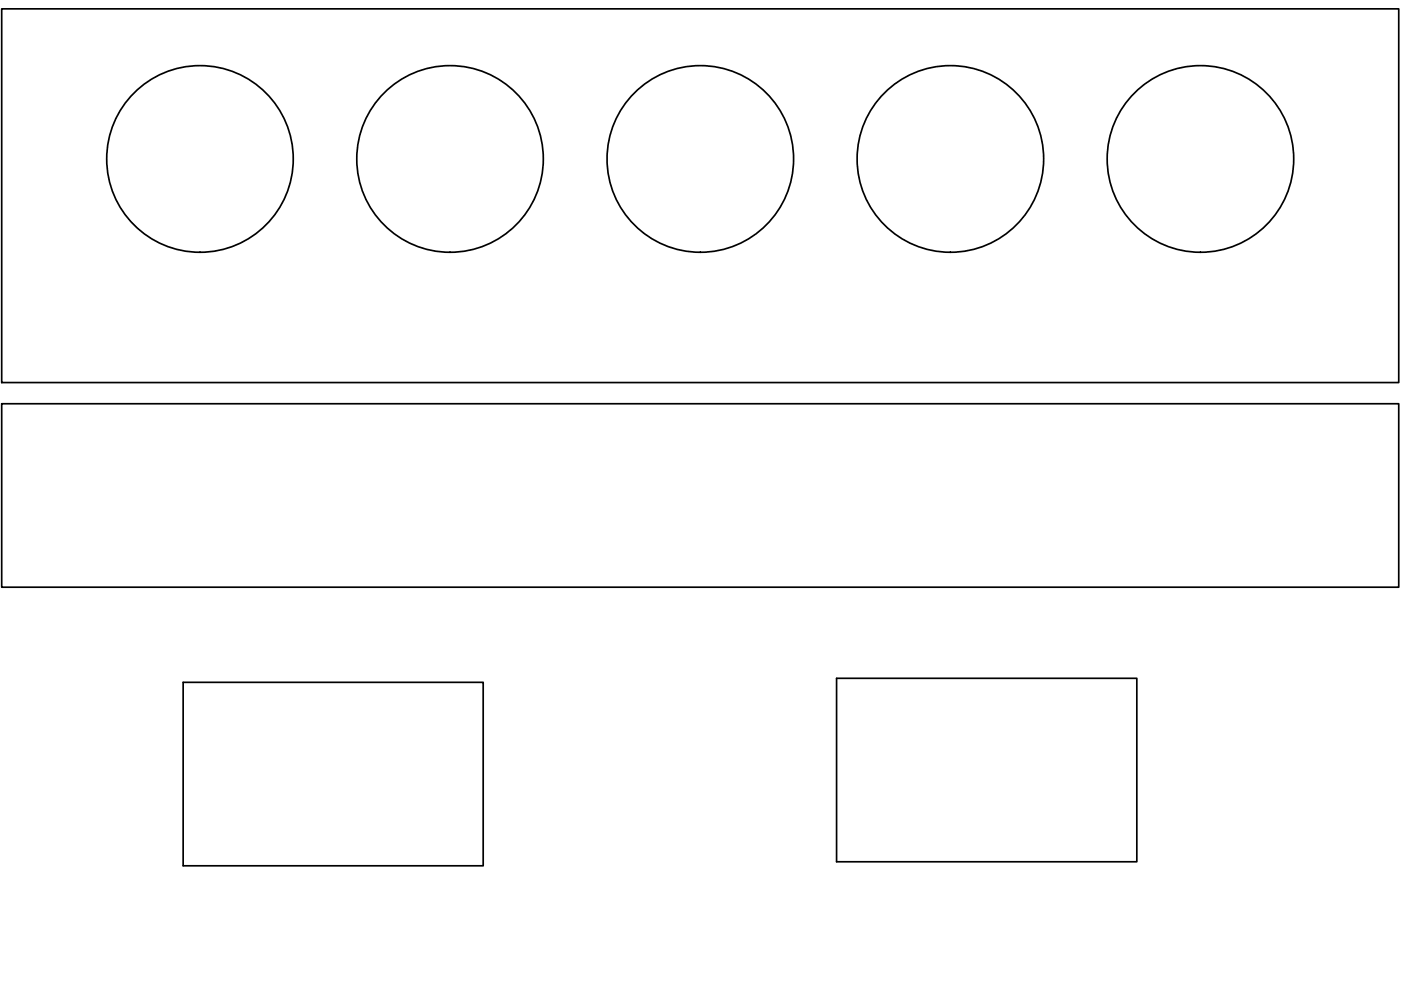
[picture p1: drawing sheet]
<svg xmlns="http://www.w3.org/2000/svg" width="420mm" height="297mm" viewBox="0 0 420 297" stroke-linecap="round" stroke-linejoin="round" font-family="sans-serif">
<!-- layer: Visible (ISO) -->
<g fill="none" stroke="#000" stroke-width=".51">
<path d="M.5 2.7h419v112h-419zM.5 121h419v55h-419zM54.9 204.5h90v55h-90zM250.9 203.3h90v55h-90z"/>
<circle cx="60" cy="47.6" r="28"/>
<circle cx="135" cy="47.6" r="28"/>
<circle cx="210" cy="47.6" r="28"/>
<circle cx="285" cy="47.6" r="28"/>
<circle cx="360" cy="47.6" r="28"/>
</g>
</svg>
